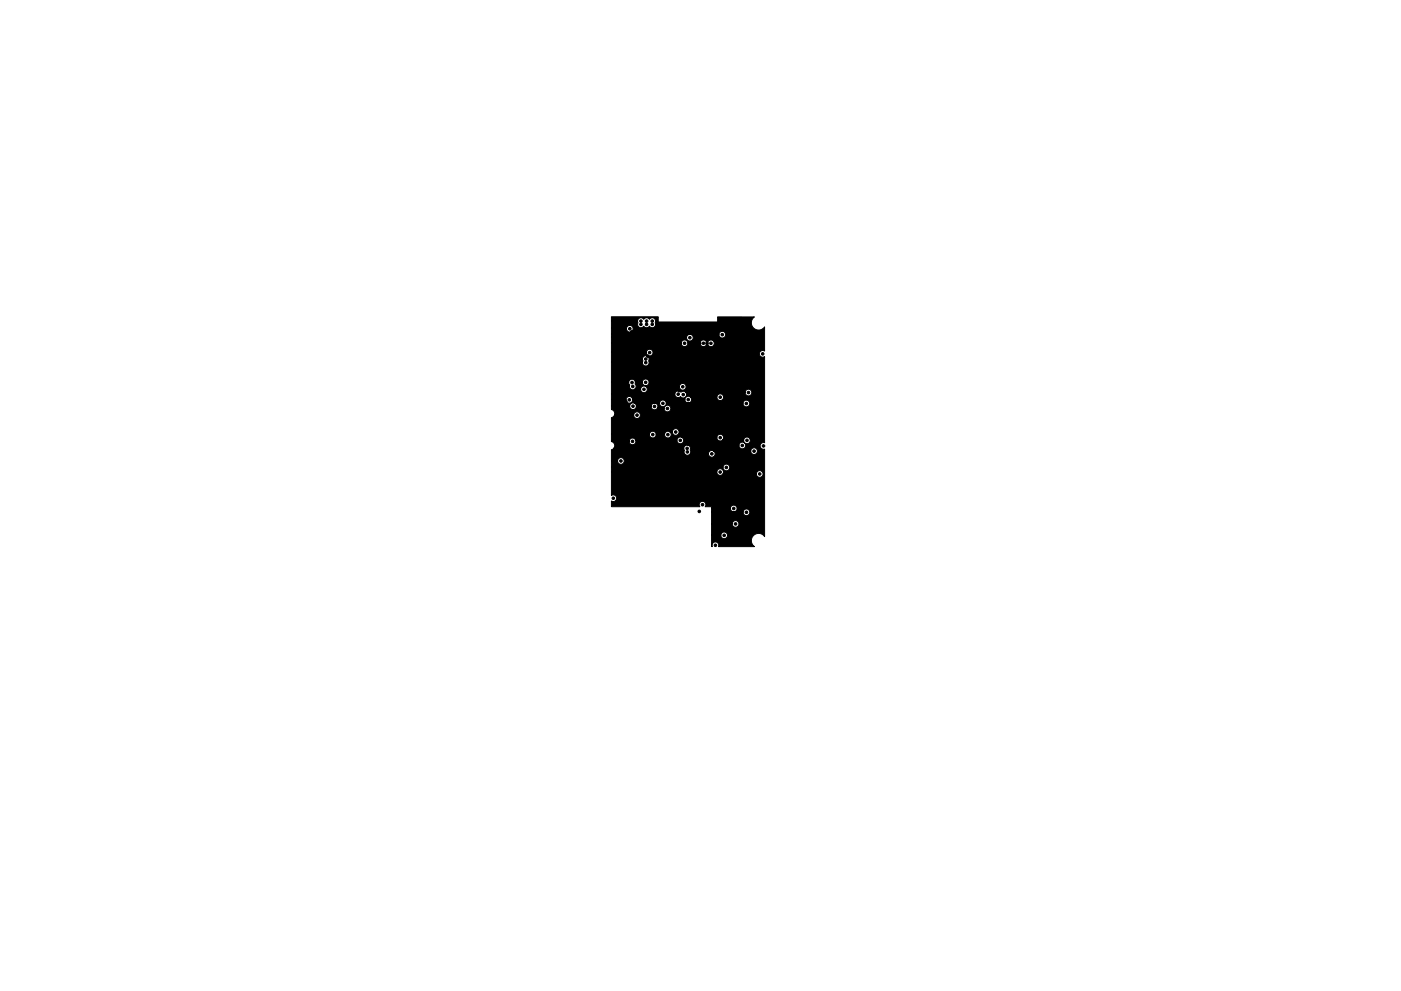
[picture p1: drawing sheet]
<svg xmlns="http://www.w3.org/2000/svg" width="297mm" height="210mm" viewBox="0 0 297 210" stroke-linecap="round" stroke-linejoin="round" font-family="sans-serif">
<g fill="#000" stroke="#000" stroke-width=".21">
<path d="M129.6 67.2h10v1.1h12.5l.1-1.1h7.8l-.1 .1a1.53 1.53 0 0 0-.1 2.3 1.53 1.53 0 0 0 2.3-.3l-.1 5.2a.71 .71 0 0 0-1 .6 .71 .71 0 0 0 1.1 .6v18.2a.71 .71 0 0 0-.9 .7 .71 .71 0 0 0 .9 .7v18.6l-.1-.2a1.53 1.53 0 0 0-2.3 0 1.53 1.53 0 0 0 .3 2.3l-7.6-.1a.71 .71 0 0 0-.8-.9 .71 .71 0 0 0-.6 1h-.1v-2.5h1.9v.2a.71 .71 0 0 0 1.1 .5 .71 .71 0 0 0 0-1.2 .71 .71 0 0 0-1.1 .5h-1.9v-2.4h4.3v.1a.71 .71 0 0 0 1.1 .6 .71 .71 0 0 0 0-1.2 .71 .71 0 0 0-1.1 .5h-4.3v-2.5h6.7v.2a.71 .71 0 0 0 1 .5 .71 .71 0 0 0 0-1.2 .71 .71 0 0 0-1 .5h-6.7v-.8h4v.2a.71 .71 0 0 0 1 .5 .71 .71 0 0 0 0-1.2 .71 .71 0 0 0-1 .5h-4l-.1-.3h-1.3l.1-.1a.71 .71 0 0 0-.7-1 .71 .71 0 0 0-.5 1.1h-18.8v-1.2a.71 .71 0 0 0 1.1-.6 .71 .71 0 0 0-1.1-.6v-5h22.4a.71 .71 0 0 0 .5 .7 .71 .71 0 0 0 .8-.3h7.1v.1a.71 .71 0 0 0 1 .6 .71 .71 0 0 0 0-1.2 .71 .71 0 0 0-1 .5h-7.1a.71 .71 0 0 0-.4-1 .71 .71 0 0 0-.9 .6h-22.4v-1h23.7v.2a.71 .71 0 0 0 1.1 .5 .71 .71 0 0 0 0-1.2 .71 .71 0 0 0-1.1 .5h-23.7v-1.4h1.3v.2a.71 .71 0 0 0 1.1 .5 .71 .71 0 0 0 0-1.2 .71 .71 0 0 0-1.1 .5h-1.3v-2.3l.6-.3h14.8l.1 .4a.71 .71 0 0 0 .3 1 .71 .71 0 0 0 1-.3h3.8v.2a.71 .71 0 0 0 1.1 .5 .71 .71 0 0 0-.1-1.3h8v.2a.71 .71 0 0 0 1.1 .5 .71 .71 0 0 0 0-1.2 .71 .71 0 0 0-1.1 .5h-8.1a.71 .71 0 0 0-.9 .6h-3.8v-.4l-.1-.3a.7 .7 0 0 0-.5-1.1h10.9v.2a.71 .71 0 0 0 1.1 .5 .71 .71 0 0 0 0-1.2 .71 .71 0 0 0-1.1 .5h-10.9a.71 .71 0 0 0-.8 .7h-14.8v-.1a1.03 1.03 0 0 0-.6-1.4h3.8v.1a.71 .71 0 0 0 .9 .6 .71 .71 0 0 0 .5-.9h8.7v.1a.71 .71 0 0 0 1.2 .5 .71 .71 0 0 0-.2-1.2h7.5v.1a.71 .71 0 0 0 .5 .6 .71 .71 0 0 0 .7-.1h4.5v.1a.71 .71 0 0 0 1 .5 .71 .71 0 0 0 0-1.2 .71 .71 0 0 0-1 .6l-4.4-.1a.71 .71 0 0 0-.3-1.1 .71 .71 0 0 0-1 .6h-7.6a.71 .71 0 0 0-.9 .6l-8.8-.1a.71 .71 0 0 0-.7-.3 .71 .71 0 0 0-.6 .6h-3.8v-1.5h8.1v.2a.71 .71 0 0 0 .8 .6 .71 .71 0 0 0 .6-.8h1.8v.2a.71 .71 0 0 0 1.1 .5 .71 .71 0 0 0-.1-1.2h.7v.1a.71 .71 0 0 0 1 .6 .71 .71 0 0 0 0-1.2 .71 .71 0 0 0-1 .5l-.8-.1a.71 .71 0 0 0-.9 .6h-1.8a.71 .71 0 0 0-.7-.6 .71 .71 0 0 0-.7 .6h-8.1v-3.5l.4-.2 .3-.4h4.1v.2a.71 .71 0 0 0 1 .5 .71 .71 0 0 0 0-1.2 .71 .71 0 0 0-1 .5h-4.1a.88 .88 0 0 0-.7-1.1v-.8h3.9a.71 .71 0 0 0 .7 .8 .71 .71 0 0 0 .7-.7h3.2v.1a.71 .71 0 0 0 .5 .6 .71 .71 0 0 0 .8-.3h1.4v.1a.71 .71 0 0 0 1.1 .6 .71 .71 0 0 0 0-1.2 .71 .71 0 0 0-1.1 .5h-1.4a.71 .71 0 0 0-.4-1 .71 .71 0 0 0-.9 .6h-3.2l-.1-.5-.4-.2h5.4v.2a.71 .71 0 0 0 .8 .6 .71 .71 0 0 0 .7-.8h16.2v.2a.71 .71 0 0 0 1.1 .5 .71 .71 0 0 0 0-1.2 .71 .71 0 0 0-1.1 .5h-16.2a.71 .71 0 0 0-.8-.6 .71 .71 0 0 0-.7 .6h-5.4a.71 .71 0 0 0-.9 .6h-3.9v-1.3h3.1v.1a.71 .71 0 0 0 .8 .6 .71 .71 0 0 0 .6-.8h11.1v.2a.71 .71 0 0 0 1.1 .5 .71 .71 0 0 0 0-1.2h5.7v.1a.71 .71 0 0 0 1.1 .6 .71 .71 0 0 0 0-1.2 .71 .71 0 0 0-1.1 .5h-5.7a.71 .71 0 0 0-1.1 .5l-11.1-.1a.71 .71 0 0 0-.7-.5 .71 .71 0 0 0-.7 .7h-3.1v-1.2h13.5v.1a.71 .71 0 0 0 .5 .6 .71 .71 0 0 0 .7-.2 .71 .71 0 0 0 1 .2 .71 .71 0 0 0 .1-1.1h12.6v.2a.71 .71 0 0 0 1.1 .5 .71 .71 0 0 0 0-1.2 .71 .71 0 0 0-1.1 .5h-12.7a.7 .7 0 0 0-.9 0 .71 .71 0 0 0-.8-.2 .71 .71 0 0 0-.5 .6h-13.5v-2.5h3.7l.2 .6a.71 .71 0 0 0 .2 .9 .71 .71 0 0 0 .9-.1h1.2v.2a.71 .71 0 0 0 1.1 .5 .71 .71 0 0 0 0-1.2h7.2v.1a.71 .71 0 0 0 1 .6 .71 .71 0 0 0 0-1.2 .71 .71 0 0 0-1 .5h-7.2a.71 .71 0 0 0-1.1 .5h-1.2l.1-.1a.92 .92 0 0 0 0-1v-.3h1.5a.71 .71 0 0 0 .9 .7 .71 .71 0 0 0 .3-1.2 .71 .71 0 0 0-1.2 .3v.2h-1.5a.71 .71 0 0 0-.7-.6 .71 .71 0 0 0-.7 .6h-3.7v-4.2h6.6v.1a.73 .73 0 0 0 1 .6 .73 .73 0 0 0 .3-1.1 .72 .72 0 0 0-.7-1 .72 .72 0 0 0-.5 1.1l-.1 .3h-6.6v-2.2h7.4v.2a.71 .71 0 0 0 1.1 .5 .71 .71 0 0 0 0-1.2 .71 .71 0 0 0-1.1 .5h-7.4v-1.9h14.8v.1a.71 .71 0 0 0 .8 .6 .71 .71 0 0 0 .6-.7h2.6v.1a.71 .71 0 0 0 .8 .6 .71 .71 0 0 0 .7-.7h.1v.1a.71 .71 0 0 0 1.1 .5 .71 .71 0 0 0 0-1.2 .71 .71 0 0 0-1.1 .6h-.1a.71 .71 0 0 0-.8-.7 .71 .71 0 0 0-.7 .7h-2.6v-.2a.71 .71 0 0 0-.7-.5 .71 .71 0 0 0-.7 .7h-14.8v-1.2h16v.1a.71 .71 0 0 0 1 .5 .71 .71 0 0 0 0-1.2 .71 .71 0 0 0-1 .6h-16v-.7h22.8v.2a.71 .71 0 0 0 1.1 .5 .71 .71 0 0 0 0-1.2 .71 .71 0 0 0-1.1 .5h-22.8v-1.2h3.2v.1a.71 .71 0 0 0 1.1 .6 .71 .71 0 0 0 0-1.3 .71 .71 0 0 0-1.1 .6h-3.2v-1.6h5.6l.1 .4a.71 .71 0 0 0 .2 .9 .71 .71 0 0 0 1-.2 .7 .7 0 0 0 1.2 0 .71 .71 0 0 0 1 .2 .71 .71 0 0 0 .2-.9 .71 .71 0 0 0-.3-1 .71 .71 0 0 0-.9 .3 .7 .7 0 0 0-1.2 0 .71 .71 0 0 0-.8-.4 .71 .71 0 0 0-.5 .7h-5.6z"/>
<circle cx="130.1" cy="76.2" r=".27"/>
<circle cx="130.8" cy="70.8" r=".27"/>
<circle cx="132.7" cy="77.3" r=".27"/>
<circle cx="133.1" cy="76.1" r=".27"/>
<circle cx="133.4" cy="74.5" r=".27"/>
<circle cx="133.5" cy="69.7" r=".27"/>
<circle cx="133.9" cy="70.4" r=".27"/>
<circle cx="135.3" cy="79.6" r=".27"/>
<circle cx="135.5" cy="73.8" r=".27"/>
<circle cx="135.9" cy="68.1" r=".27"/>
<circle cx="135.9" cy="68.8" r=".27"/>
<circle cx="136.7" cy="73.9" r=".27"/>
<circle cx="136.9" cy="76.9" r=".27"/>
<circle cx="136.9" cy="76.2" r=".27"/>
<circle cx="137.1" cy="68.1" r=".27"/>
<circle cx="137.1" cy="68.8" r=".27"/>
<circle cx="137.3" cy="75.6" r=".27"/>
<circle cx="137.7" cy="74.8" r=".27"/>
<circle cx="138.3" cy="68.8" r=".27"/>
<circle cx="138.3" cy="68.1" r=".27"/>
<circle cx="138.6" cy="72.4" r=".27"/>
<circle cx="139.4" cy="78.9" r=".3"/>
<circle cx="140" cy="79.5" r=".3"/>
<circle cx="140.5" cy="78.9" r=".3"/>
<circle cx="140.8" cy="77" r=".27"/>
<circle cx="141.1" cy="72.4" r=".27"/>
<circle cx="142.2" cy="72.5" r=".27"/>
<circle cx="142.6" cy="76.8" r=".27"/>
<circle cx="143.5" cy="72.5" r=".27"/>
<circle cx="145.1" cy="72.8" r=".27"/>
<circle cx="145.2" cy="76.1" r=".27"/>
<circle cx="146.3" cy="71.6" r=".27"/>
<circle cx="147.6" cy="72.9" r=".27"/>
<circle cx="148.4" cy="72.9" r=".27"/>
<circle cx="148.8" cy="77" r=".27"/>
<circle cx="149.1" cy="72.8" r=".27"/>
<circle cx="149.9" cy="72.9" r=".27"/>
<circle cx="150.7" cy="72.8" r=".27"/>
<circle cx="152.6" cy="72.9" r=".27"/>
<circle cx="153" cy="79.2" r=".27"/>
<circle cx="153.1" cy="71" r=".27"/>
<circle cx="159.2" cy="74" r=".27"/>
<circle cx="161.7" cy="75.1" r=".27"/>
<circle cx="130.1" cy="86.1" r=".27"/>
<circle cx="130.1" cy="80.8" r=".27"/>
<circle cx="131.6" cy="97.8" r=".27"/>
<circle cx="132.2" cy="87.1" r=".27"/>
<circle cx="132.7" cy="85.2" r=".27"/>
<circle cx="133" cy="97.4" r=".27"/>
<circle cx="133.4" cy="84.8" r=".27"/>
<circle cx="133.6" cy="92.1" r=".13"/>
<circle cx="134" cy="81.2" r=".27"/>
<circle cx="134.1" cy="93.6" r=".27"/>
<circle cx="134.2" cy="82" r=".27"/>
<circle cx="134.2" cy="86.2" r=".27"/>
<circle cx="135.1" cy="88.1" r=".27"/>
<circle cx="136.5" cy="82.6" r=".27"/>
<circle cx="136.9" cy="81.1" r=".27"/>
<circle cx="137.1" cy="98.2" r=".27"/>
<circle cx="138.4" cy="92.2" r=".28"/>
<circle cx="138.8" cy="86.2" r=".27"/>
<circle cx="139" cy="90.4" r=".27"/>
<circle cx="139.3" cy="85.1" r=".27"/>
<circle cx="139.4" cy="80" r=".3"/>
<circle cx="140.5" cy="80" r=".3"/>
<circle cx="140.5" cy="85.6" r=".27"/>
<circle cx="141.5" cy="86.7" r=".27"/>
<circle cx="141.6" cy="85.1" r=".27"/>
<circle cx="141.6" cy="92.2" r=".27"/>
<circle cx="143.3" cy="91.7" r=".27"/>
<circle cx="143.8" cy="83.6" r=".27"/>
<circle cx="144" cy="82.9" r=".27"/>
<circle cx="144.2" cy="93.4" r=".27"/>
<circle cx="144.3" cy="96.9" r=".27"/>
<circle cx="144.8" cy="82.1" r=".27"/>
<circle cx="144.9" cy="83.7" r=".28"/>
<circle cx="145.1" cy="92" r=".25"/>
<circle cx="145.1" cy="89.4" r=".25"/>
<circle cx="145.1" cy="88.1" r=".25"/>
<circle cx="145.1" cy="90.7" r=".25"/>
<circle cx="145.1" cy="86.9" r=".25"/>
<circle cx="145.3" cy="94.3" r=".27"/>
<circle cx="145.7" cy="95.1" r=".27"/>
<circle cx="145.7" cy="95.9" r=".27"/>
<circle cx="145.9" cy="84.8" r=".28"/>
<circle cx="146.4" cy="92" r=".25"/>
<circle cx="146.4" cy="89.4" r=".25"/>
<circle cx="146.4" cy="88.1" r=".25"/>
<circle cx="146.4" cy="90.7" r=".25"/>
<circle cx="146.4" cy="86.9" r=".25"/>
<circle cx="147.3" cy="82.7" r=".27"/>
<circle cx="147.6" cy="92" r=".25"/>
<circle cx="147.6" cy="89.4" r=".25"/>
<circle cx="147.6" cy="88.1" r=".25"/>
<circle cx="147.6" cy="90.7" r=".25"/>
<circle cx="147.6" cy="86.9" r=".25"/>
<circle cx="148.9" cy="92" r=".25"/>
<circle cx="148.9" cy="88.1" r=".25"/>
<circle cx="148.9" cy="89.4" r=".25"/>
<circle cx="148.9" cy="90.7" r=".25"/>
<circle cx="148.9" cy="86.9" r=".25"/>
<circle cx="149.9" cy="81.8" r=".27"/>
<circle cx="150.2" cy="92" r=".25"/>
<circle cx="150.2" cy="89.4" r=".25"/>
<circle cx="150.2" cy="88.1" r=".25"/>
<circle cx="150.2" cy="90.7" r=".25"/>
<circle cx="150.2" cy="86.9" r=".25"/>
<circle cx="150.9" cy="96.3" r=".27"/>
<circle cx="151.9" cy="82" r=".27"/>
<circle cx="151.9" cy="82.7" r=".27"/>
<circle cx="151.9" cy="98.1" r=".27"/>
<circle cx="152.6" cy="81.3" r=".27"/>
<circle cx="152.6" cy="82" r=".27"/>
<circle cx="152.6" cy="82.7" r=".27"/>
<circle cx="152.7" cy="84.3" r=".27"/>
<circle cx="152.7" cy="92.9" r=".27"/>
<circle cx="153.3" cy="81.3" r=".27"/>
<circle cx="153.3" cy="82" r=".27"/>
<circle cx="153.3" cy="82.7" r=".27"/>
<circle cx="154" cy="99.2" r=".27"/>
<circle cx="154" cy="81.3" r=".27"/>
<circle cx="154" cy="82" r=".27"/>
<circle cx="154" cy="82.7" r=".27"/>
<circle cx="154.3" cy="93.4" r=".27"/>
<circle cx="154.8" cy="88.8" r=".27"/>
<circle cx="155.2" cy="85.9" r=".27"/>
<circle cx="155.2" cy="87.3" r=".27"/>
<circle cx="155.2" cy="88.2" r=".27"/>
<circle cx="155.2" cy="90.3" r=".27"/>
<circle cx="155.2" cy="89.4" r=".27"/>
<circle cx="156.7" cy="96.7" r=".27"/>
<circle cx="157" cy="85.6" r=".27"/>
<circle cx="157.4" cy="94.5" r=".27"/>
<circle cx="157.7" cy="96.7" r=".27"/>
<circle cx="158.2" cy="85.6" r=".27"/>
<circle cx="158.4" cy="93.4" r=".27"/>
<circle cx="158.5" cy="96.8" r=".27"/>
<circle cx="158.7" cy="83.3" r=".27"/>
<circle cx="159.3" cy="93.1" r=".27"/>
<circle cx="159.9" cy="95.7" r=".28"/>
<circle cx="161.9" cy="94.6" r=".27"/>
<circle cx="130" cy="105.7" r=".27"/>
<circle cx="131.6" cy="101" r=".27"/>
<circle cx="132.9" cy="100.5" r=".27"/>
<circle cx="143.8" cy="106.9" r=".27"/>
<circle cx="148.3" cy="108.5" r=".27"/>
<circle cx="148.9" cy="107.1" r=".27"/>
<circle cx="151.7" cy="115.7" r=".27"/>
<circle cx="152.7" cy="100.2" r=".27"/>
<circle cx="153.5" cy="113.6" r=".27"/>
<circle cx="153.6" cy="103.9" r=".27"/>
<circle cx="155.6" cy="107.9" r=".27"/>
<circle cx="156" cy="111.2" r=".27"/>
<circle cx="158.3" cy="108.7" r=".27"/>
<circle cx="158.9" cy="104.2" r=".27"/>
<circle cx="159.5" cy="105.4" r=".27"/>
<circle cx="160" cy="103.1" r=".27"/>
<circle cx="161.1" cy="100.6" r=".27"/>
<circle cx="161.2" cy="107.6" r=".27"/>
</g>
</svg>
